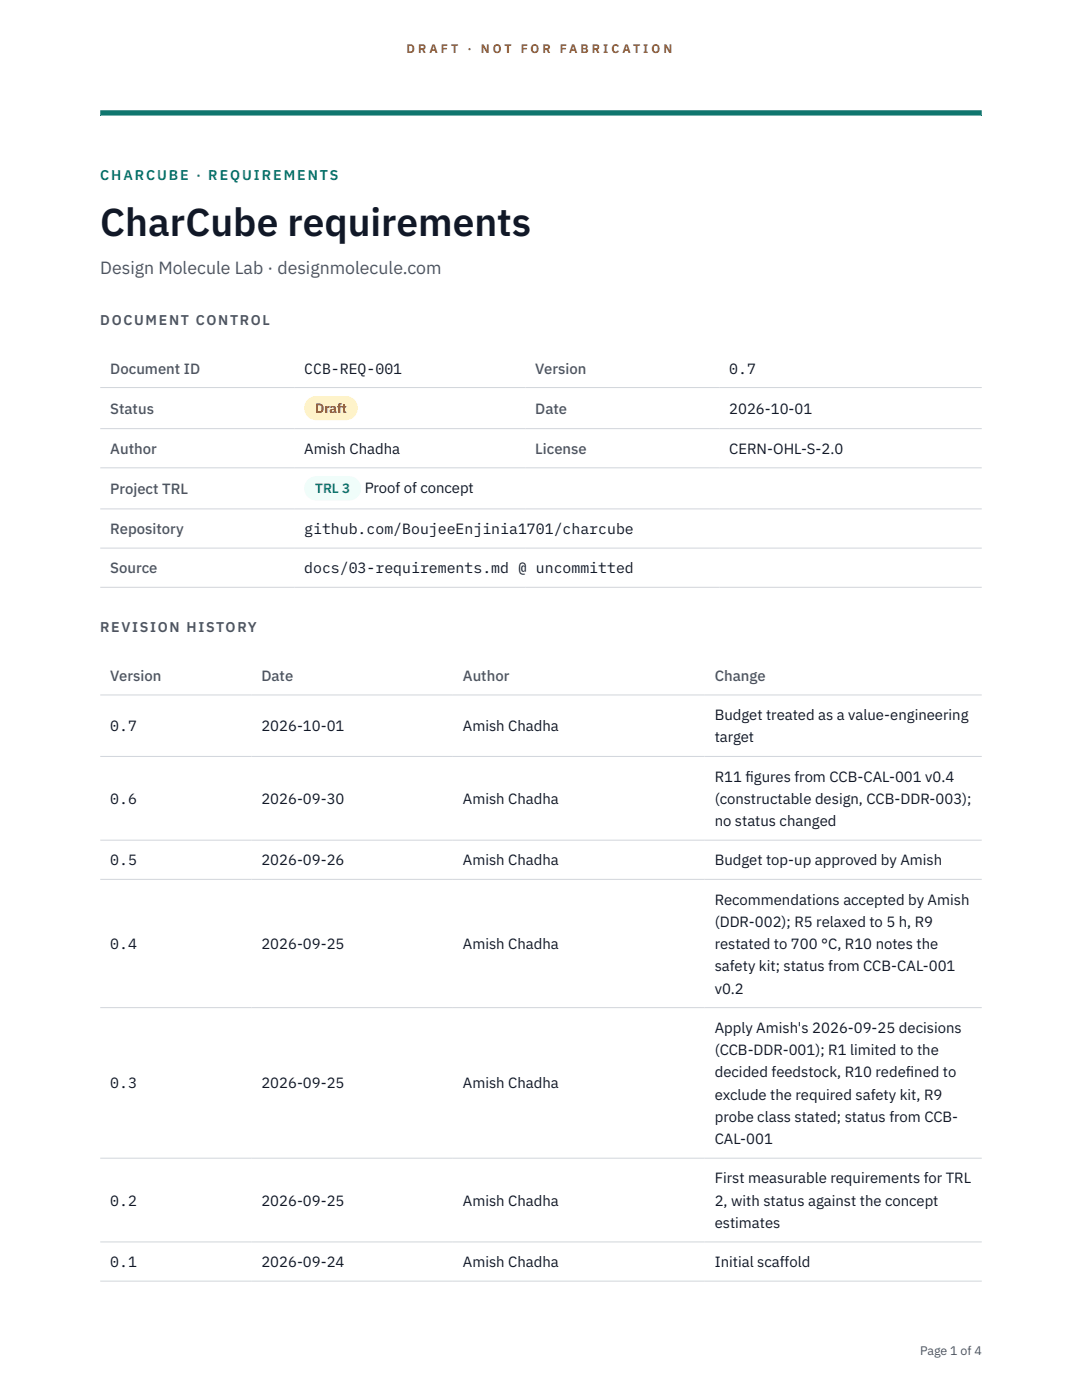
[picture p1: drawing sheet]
<svg xmlns="http://www.w3.org/2000/svg" width="216mm" height="279mm" viewBox="0 0 216 279" stroke-linecap="round" stroke-linejoin="round" font-family="sans-serif">
<defs><g id="words">
<text font-size="7.8" fill="#111827" x="20" y="47.1">CharCube requirements</text>
<text font-size="3.5" fill="#4b5563" x="20" y="54.6">Design Molecule Lab · designmolecule.com</text>
<g font-size="3" fill="#4b5563">
<text x="22" y="74.5">Document ID</text>
<text x="106.8" y="74.5">Version</text>
<text x="22" y="82.6">Status</text>
<text x="106.8" y="82.6">Date</text>
<text x="22" y="90.6">Author</text>
<text x="106.8" y="90.6">License</text>
<text x="22" y="98.6">Project TRL</text>
<text x="22" y="106.6">Repository</text>
<text x="22" y="114.4">Source</text>
<text x="22" y="135.9">Version</text>
<text x="52.2" y="135.9">Date</text>
<text x="92.4" y="135.9">Author</text>
<text x="142.6" y="135.9">Change</text>
</g>
<g font-size="3" fill="#111827">
<text x="60.7" y="74.5">CCB-REQ-001</text>
<text x="145.5" y="74.5">0.7</text>
<text x="145.5" y="82.6">2026-10-01</text>
<text x="60.7" y="90.6">Amish Chadha</text>
<text x="145.5" y="90.6">CERN-OHL-S-2.0</text>
<text x="72.8" y="98.5">Proof of concept</text>
<text x="60.7" y="106.6">github.com/BoujeeEnjinia1701/charcube</text>
<text x="60.7" y="114.4">docs/03-requirements.md @ uncommitted</text>
<text x="142.6" y="143.7">Budget treated as a value-engineering</text>
<text x="22" y="145.9">0.7</text>
<text x="52.2" y="145.9">2026-10-01</text>
<text x="92.4" y="145.9">Amish Chadha</text>
<text x="142.6" y="148.2">target</text>
<text x="142.6" y="156">R11 f</text>
<text x="148.8" y="156">igures from CCB-CAL-001 v0.4</text>
<text x="22" y="160.4">0.6</text>
<text x="52.2" y="160.4">2026-09-30</text>
<text x="92.4" y="160.4">Amish Chadha</text>
<text x="142.6" y="160.4">(constructable design, CCB-DDR-003);</text>
<text x="142.6" y="164.9">no status changed</text>
<text x="22" y="172.7">0.5</text>
<text x="52.2" y="172.7">2026-09-26</text>
<text x="92.4" y="172.7">Amish Chadha</text>
<text x="142.6" y="172.7">Budget top-up approved by Amish</text>
<text x="142.6" y="180.5">Recommendations accepted by Amish</text>
<text x="142.6" y="185">(DDR-002); R5 relaxed to 5 h, R9</text>
<text x="22" y="189.4">0.4</text>
<text x="52.2" y="189.4">2026-09-25</text>
<text x="92.4" y="189.4">Amish Chadha</text>
<text x="142.6" y="189.4">restated to 700 °C, R10 notes the</text>
<text x="142.6" y="193.9">safety kit; status from CCB-CAL-001</text>
<text x="142.6" y="198.3">v0.2</text>
<text x="142.6" y="206.1">Apply Amish's 2026-09-25 decisions</text>
<text x="142.6" y="210.6">(CCB-DDR-001); R1 limited to the</text>
<text x="142.6" y="215">decided feedstock, R10 redef</text>
<text x="180.7" y="215">ined to</text>
<text x="22" y="217.2">0.3</text>
<text x="52.2" y="217.2">2026-09-25</text>
<text x="92.4" y="217.2">Amish Chadha</text>
<text x="142.6" y="219.5">exclude the required safety kit, R9</text>
<text x="142.6" y="223.9">probe class stated; status from CCB-</text>
<text x="142.6" y="228.3">CAL-001</text>
<text x="142.6" y="236.2">First measurable requirements for TRL</text>
<text x="22" y="240.6">0.2</text>
<text x="52.2" y="240.6">2026-09-25</text>
<text x="92.4" y="240.6">Amish Chadha</text>
<text x="142.6" y="240.6">2, with status against the concept</text>
<text x="142.6" y="245.1">estimates</text>
<text x="22" y="252.9">0.1</text>
<text x="52.2" y="252.9">2026-09-24</text>
<text x="92.4" y="252.9">Amish Chadha</text>
<text x="142.6" y="252.9">Initial scaffold</text>
</g>
<text font-size="2.8" fill="#0f766e" x="20" y="36">CHARCUBE · REQUIREMENTS</text>
<g font-size="2.8" fill="#4b5563">
<text x="20" y="64.8">DOCUMENT CONTROL</text>
<text x="20" y="126.2">REVISION HISTORY</text>
</g>
<text font-size="2.7" fill="#92400e" x="62.9" y="82.5">Draft</text>
<text font-size="2.7" fill="#0f766e" x="62.9" y="98.5">TRL 3</text>
<g font-size="2.5" fill="#b45309">
<text x="81.1" y="10.5">D R A F T</text>
<text x="93.3" y="10.5">·</text>
<text x="95.9" y="10.5">N O T</text>
<text x="103.9" y="10.5">F O R</text>
<text x="111.7" y="10.5">F A B R I C A T I O N</text>
</g>
<text font-size="2.5" fill="#4b5563" x="183.6" y="270.3">Page 1 of 4</text>
</g></defs>
<path d="M20 23.1h175.9zM20 22h175.9v1.1h-175.9z" fill-rule="evenodd" fill="#0f766e"/>
<g fill="none" stroke="#d1d5db" stroke-width=".2">
<path d="M20 77.3h175.9M20 85.5h175.9M20 93.4h175.9M20 101.6h175.9M20 109.4h175.9M20 117.2h175.9M20 138.7h175.9M20 151h175.9M20 167.7h175.9M20 175.5h175.9M20 201.1h175.9M20 231.1h175.9"/>
<path d="M20 247.9h175.9M20 255.7h175.9"/>
</g>
<path d="M60.7 79h10.7v4.9h-10.7z" fill="#fef3c7"/>
<path d="M60.7 95.1h11.4v4.8h-11.4z" fill="#f0fdfa"/>
<use href="#words"/>
</svg>
